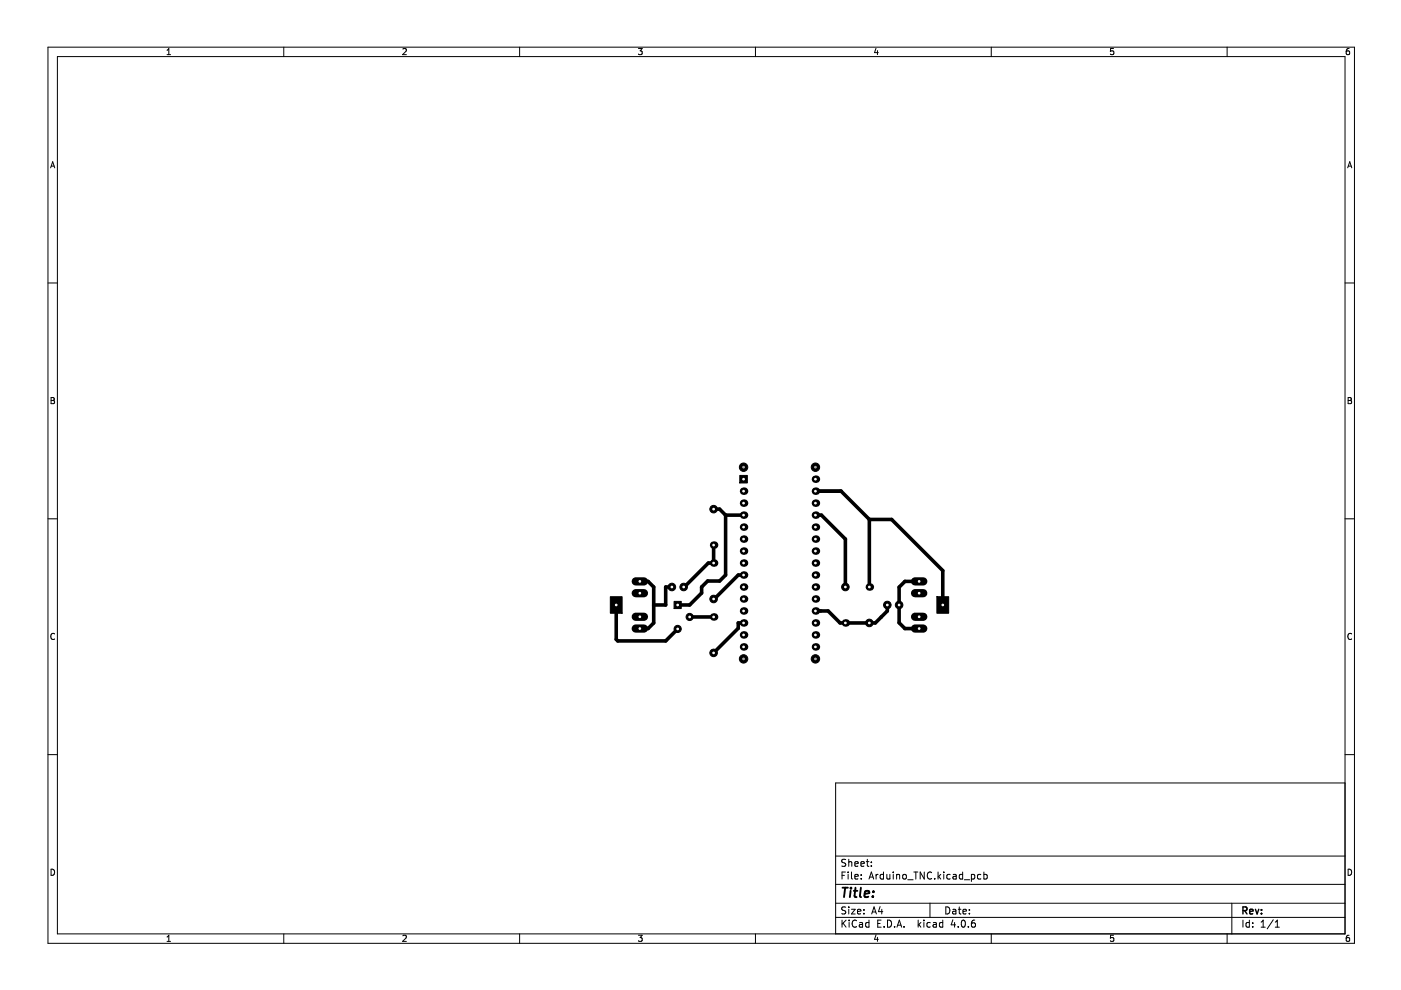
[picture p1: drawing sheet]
<svg xmlns="http://www.w3.org/2000/svg" width="297mm" height="210mm" viewBox="0 0 297 210" stroke-linecap="round" stroke-linejoin="round" font-family="sans-serif">
<g fill="none" stroke="#000" stroke-width=".21">
<path d="M10.2 10h277v190h-277zM12.2 12h273v186h-273zM35.4 11.6h.8M35.4 10.7l.4-.4v1.3M60.2 10v2M85.4 10.4l.5-.1 .3 .4-.8 .9h.8M110.2 10v2M135.4 10.3h.8l-.5 .5 .4 .1v.6l-.2 .1-.5-.1M160.2 10v2M185.7 10.2l-.3 1h.8M186 10.7v.9M210.2 10v2"/>
<path d="M236.1 10.3h-.6l-.1 .6 .6-.1 .1 .7-.2 .1-.5-.1M260.2 10v2M286 10.3l-.3 .1-.2 .2-.1 .7 .3 .3 .4-.1-.1-.7h-.3l-.3 .2M10.7 35.6l.5-1.3 .4 1.3M10.9 35.2h.6M285.7 35.6l.5-1.3 .4 1.3M285.9 35.2h.6M10.2 60h2M285.2 60h2M10.8 84.3h.5l.2 .2-.2 .4 .2 .1 .1 .3-.3 .3h-.5zM10.8 84.9h.5M285.8 84.3h.5l.2 .2-.2 .4 .2 .1 .1 .3-.3 .3h-.5z"/>
<path d="M285.8 84.9h.5M10.2 110h2M285.2 110h2M11.6 134.4a.58 .58 0 0 0-.8 .5 .58 .58 0 0 0 .8 .6M286.6 134.4a.58 .58 0 0 0-.8 .5 .58 .58 0 0 0 .8 .6M10.2 160h2M285.2 166h-108v32M285.2 160h2M10.8 184.3a.66 .66 0 0 1 .8 .6 .66 .66 0 0 1-.8 .7zM35.4 198.7l.4-.4v1.3M35.4 199.6h.8M60.2 198v2"/>
<path d="M85.4 198.4l.5-.1 .3 .4-.8 .9h.8M110.2 198v2M135.4 198.3h.8l-.5 .5 .4 .1v.6l-.2 .1-.5-.1M160.2 198v2M177.2 194.5h108M177.2 191.5h108M177.2 187.5h108M177.2 181.5h108M178.5 195.1v1.5M178.5 185.6h.5M178.7 195.7l.7 .9M179.2 184.9h-.7v1.5"/>
<path d="M179.3 192.4l-.6-.1-.2 .1v.5l.7 .2 .1 .4-.3 .3-.5-.1M179.3 182.3l-.6-.1-.2 .1v.5l.7 .2 .1 .4-.3 .3-.5-.1M179.4 195.1l-.9 .8M179.8 184.9v.1M179.8 185.4v1M180 182.2v1.5M180 192.3v.1M180 192.8v1M180 182.8l.2-.1 .3 .1 .1 .9M180 195.1v.1M180 195.6v1M180.5 192.8h.8l-.8 1h.8"/>
<path d="M180.5 184.9v1.3l.2 .2M181.2 185.9l.8-.2-.1-.2-.4-.1-.3 .2 .1 .7h.6M181.2 183.2l.8-.2-.1-.2-.4-.1-.3 .2 .1 .7h.6M181.6 195.2a.71 .71 0 0 0-1 .5 .71 .71 0 0 0 .7 .9l.3-.2M181.8 193.3l.7-.2v-.2l-.5-.1-.2 .2 .1 .7h.6M182.2 195.7h.6l.1 .9M182.5 183.2l.7-.2v-.2l-.5-.1-.2 .2 .1 .7h.6M182.6 186.2v.2M182.6 185.5v.1M182.9 195.9l-.5 .1-.2 .2 .2 .4 .5-.1M183.2 193.6v.2M183.2 192.9v.1"/>
<path d="M183.7 182.7h.5M183.9 182.2v1.3l.3 .2M184.2 195.7l-.4-.1-.3 .3 .2 .6h.5M184.2 195.1v1.5M184.2 186.4l.5-1.5 .5 1.5M184.4 186h.7M184.7 183.5v.2M184.7 182.8v.1M184.8 193.8l.5-1.5 .5 1.5M185 193.4h.7M185.7 198.2l-.3 1h.8M185.7 185.4v1"/>
<path d="M186 198.7v.9M186.1 195.8h.5M186.2 185.4l-.5 .3M186.6 192.2l-.4 1.1h1M186.8 195.1h-.7v1.5h.7M187 192.8v1M187.3 185.5l-.4-.1-.3 .3 .1 .6h.6M187.3 184.9v1.5M187.5 196.4v.2M188 185.4l.1 .9 .4 .1 .2-.2M188.2 195.1a.76 .76 0 0 1 .8 .7 .76 .76 0 0 1-.8 .8zM188.7 185.4v1"/>
<path d="M189.4 184.9v.1M189.4 185.4v1M189.7 196.4v.2M190.1 185.5l.2-.1 .4 .1v.9M190.1 185.4v1M190.2 196.6l.5-1.5 .5 1.5M190.3 196.2h.7M191.5 185.5l.2-.1 .4 .1 .1 .6-.2 .2-.3 .1-.2-.2zM191.7 196.4v.2M192.5 186.5h1.1M193.7 184.9h.9M194.2 184.9v1.5"/>
<path d="M194.7 195.1v1.5M194.8 196l.4 .6M195.2 195.6l-.5 .6M195.9 195.1v.1M195.9 195.6v1M196 184.9v1.5l-.9-1.5v1.5M197.2 191.5v3M197.2 195.7l-.4-.1-.3 .3 .2 .6h.5M197.5 185a.71 .71 0 0 0-1 .5 .71 .71 0 0 0 .7 .9l.3-.2M197.9 195.7h.6v.9M198.2 186.2v.2M198.5 195.9l-.5 .1-.2 .2 .2 .4 .5-.1"/>
<path d="M198.9 184.9v1.5M199 185.8l.5 .6M199.5 185.4l-.6 .6M199.9 195.7l-.4-.1-.3 .3 .1 .6h.6M199.9 195.1v1.5M200.1 184.9v.1M200.1 185.4v1M200.5 192.3a.76 .76 0 0 1 .9 .7 .76 .76 0 0 1-.9 .8zM201.5 185.5l-.5-.1-.3 .3 .2 .6h.6M202 192.9h.6l.1 .9M202 195l-.3 1.1h.9M202.1 185.5h.6v.9"/>
<path d="M202.4 195.6v1M202.7 193.1l-.5 .1-.2 .2 .2 .4 .5-.1M202.7 185.7l-.5 .1-.2 .2 .2 .4 .5-.1M203.2 192.8h.5M203.2 196.4v.2M203.4 192.3v1.3l.3 .2M204 195.2l.2-.1a.8 .8 0 0 1 .5 .7 .8 .8 0 0 1-.5 .8l-.4-.6zM204.1 185.5l-.4-.1-.3 .3 .1 .6h.6M204.1 184.9v1.5M204.2 193.3l.7-.2-.1-.2-.4-.1-.2 .2v.7h.6M204.5 186.5h1.1M205.3 196.4v.2"/>
<path d="M205.5 193.6v.2M205.5 192.9v.1M206 185.4v1.5M206 185.5l.4-.1 .3 .3-.2 .6h-.5M206.7 195.1l-.5 .1a1.01 1.01 0 0 0 0 1.4l.5-.2 .1-.5-.3-.2h-.4l-.1 .2M208 185.5l-.5-.1-.3 .3 .2 .6h.6M208.6 185.5l.4-.1 .3 .3-.1 .6h-.6M208.6 184.9v1.5M210.2 198v2M236.1 198.3h-.6l-.1 .6h.6l.1 .6-.2 .1-.5-.1M260.2 198v2M261.2 191.5v6.5"/>
<path d="M263.5 195.1v1.5M264.9 195.7l-.4-.1-.3 .3 .1 .6h.6M264.9 195.1v1.5M265.6 196.4v.2M265.6 195.7v.1M267.4 196.6h.8M267.4 195.5l.4-.4v1.5M270 195l-1.3 1.9M270.4 196.6h.8M270.4 195.5l.4-.4v1.5M285.8 184.3a.66 .66 0 0 1 .8 .6 .66 .66 0 0 1-.8 .7zM286 198.3l-.3 .1-.2 .2-.1 .7 .3 .3 .4-.1-.1-.6-.3-.1-.3 .2"/>
</g>
<path d="M263.5 193.1l.7-.1 .2-.2-.1-.4-.8-.1v1.5M263.9 193.1l.5 .7M265 193.3l.7-.2-.1-.2-.4-.1-.2 .2v.7h.6M266.2 192.8l.3 1 .4-1M267.5 193.6v.2M267.5 192.9v.1" fill="none" stroke="#000" stroke-width=".3"/>
<path d="M178.6 188.2h1.2M179.2 188.2l-.3 2M180.4 188.9l-.2 1.3M180.4 188.2v.2M181 188.9h.8M181.4 188.2l-.2 1.7v.2l.4 .1M182.5 188.2l-.2 1.7 .3 .3M183.3 189.5l1-.1-.1-.4-.5-.1-.3 .3-.1 .9h.8M185.1 190l-.1 .2M185.2 189v.2" fill="none" stroke="#000" stroke-width=".4"/>
<g fill="none" stroke="#000" stroke-width=".76">
<path d="M151.3 115.6v3.8h-1.1l-5.3 5.1M151.3 108h1.3l1.2 1.2M153.8 109.2h3.8M153.8 109.2v12.7l-1.2 1.3h-2.6l-1.2 1.3v1.2l-2.6 2.6h-2.5M172.9 109.2h1.3l5 5.1v10.2M172.9 104.1h5.4l6 6M184.3 110.1h4.7l10.9 10.9v7.3M184.3 110.1v14.4M130.7 128.3v7.3l.3 .3h10.1l2.6-2.5M135.7 123.3h1.7l1.2 1.2v7.6l-1.2 1.2h-1.7M142.4 124.5h-1.3v3.8h-2.5M146.2 130.8h5.1"/>
<path d="M157.6 132.1h-1.1v1.1l-5.2 5.2M157.6 121.9h-1.1l-5.2 5.1M188.1 128.3v1.2l-2.5 2.6h-7.5l-2.5-2.6h-2.7M194.9 123.3h-3l-1.3 1.2v7.5l1.3 1.3h3"/>
</g>
<g fill="#000" stroke="#000" stroke-width=".21">
<path d="M156.8 100.8h1.6v1.6h-1.6z" fill-rule="evenodd"/>
<path d="M129.4 126.5h2.5v3.5h-2.5z" fill-rule="evenodd"/>
<path d="M142.9 127.5h1.5v1.5h-1.5z" fill-rule="evenodd"/>
<path d="M198.6 126.5h2.5v3.5h-2.5z" fill-rule="evenodd"/>
<circle cx="157.6" cy="99.1" r=".89"/>
<circle cx="172.9" cy="99.1" r=".89"/>
<circle cx="151.3" cy="108" r=".8"/>
<circle cx="142.4" cy="124.5" r=".8"/>
<circle cx="143.7" cy="133.4" r=".76"/>
<circle cx="144.9" cy="124.5" r=".8"/>
<circle cx="146.2" cy="130.8" r=".76"/>
<circle cx="151.3" cy="127" r=".8"/>
<circle cx="151.3" cy="138.4" r=".8"/>
<circle cx="157.6" cy="139.7" r=".89"/>
<circle cx="172.9" cy="139.7" r=".89"/>
<circle cx="179.2" cy="124.5" r=".8"/>
<circle cx="184.3" cy="132.1" r=".8"/>
<circle cx="188.1" cy="128.3" r=".8"/>
<circle cx="190.6" cy="128.3" r=".8"/>
</g>
<g fill="#fff" stroke="#fff" stroke-width=".21">
<circle cx="157.6" cy="101.6" r=".18"/>
<circle cx="172.9" cy="134.6" r=".18"/>
<circle cx="157.6" cy="104.1" r=".18"/>
<circle cx="172.9" cy="132.1" r=".18"/>
<circle cx="157.6" cy="106.7" r=".18"/>
<circle cx="172.9" cy="129.5" r=".18"/>
<circle cx="157.6" cy="109.2" r=".18"/>
<circle cx="172.9" cy="127" r=".18"/>
<circle cx="157.6" cy="111.8" r=".18"/>
<circle cx="172.9" cy="124.5" r=".18"/>
<circle cx="157.6" cy="114.3" r=".18"/>
<circle cx="172.9" cy="121.9" r=".18"/>
<circle cx="157.6" cy="116.8" r=".18"/>
<circle cx="172.9" cy="119.4" r=".18"/>
<circle cx="157.6" cy="119.4" r=".18"/>
<circle cx="172.9" cy="116.8" r=".18"/>
<circle cx="157.6" cy="121.9" r=".18"/>
<circle cx="172.9" cy="114.3" r=".18"/>
<circle cx="157.6" cy="124.5" r=".18"/>
<circle cx="172.9" cy="111.8" r=".18"/>
<circle cx="157.6" cy="127" r=".18"/>
<circle cx="172.9" cy="109.2" r=".18"/>
<circle cx="157.6" cy="129.5" r=".18"/>
<circle cx="172.9" cy="106.7" r=".18"/>
<circle cx="157.6" cy="132.1" r=".18"/>
<circle cx="172.9" cy="104.1" r=".18"/>
<circle cx="157.6" cy="134.6" r=".18"/>
<circle cx="172.9" cy="101.6" r=".18"/>
<circle cx="157.6" cy="137.2" r=".18"/>
<circle cx="172.9" cy="137.2" r=".18"/>
<circle cx="144.9" cy="124.5" r=".18"/>
<circle cx="142.4" cy="124.5" r=".18"/>
<circle cx="188.1" cy="128.3" r=".18"/>
<circle cx="190.6" cy="128.3" r=".18"/>
<circle cx="130.7" cy="128.3" r=".17"/>
<circle cx="135.7" cy="123.3" r=".17"/>
<circle cx="135.7" cy="133.3" r=".17"/>
<circle cx="135.7" cy="125.8" r=".17"/>
<circle cx="135.7" cy="130.8" r=".17"/>
<circle cx="199.9" cy="128.3" r=".18"/>
<circle cx="194.9" cy="133.3" r=".17"/>
<circle cx="194.9" cy="123.3" r=".17"/>
<circle cx="194.9" cy="130.8" r=".17"/>
<circle cx="194.9" cy="125.8" r=".17"/>
<circle cx="146.2" cy="130.8" r=".17"/>
<circle cx="143.7" cy="133.4" r=".17"/>
<circle cx="143.7" cy="128.3" r=".17"/>
<circle cx="151.3" cy="108" r=".17"/>
<circle cx="151.3" cy="115.6" r=".17"/>
<circle cx="151.3" cy="127" r=".17"/>
<circle cx="151.3" cy="119.4" r=".17"/>
<circle cx="151.3" cy="138.4" r=".17"/>
<circle cx="151.3" cy="130.8" r=".17"/>
<circle cx="179.2" cy="124.5" r=".17"/>
<circle cx="179.2" cy="132.1" r=".17"/>
<circle cx="184.3" cy="132.1" r=".17"/>
<circle cx="184.3" cy="124.5" r=".17"/>
</g>
<g fill="#000">
<circle cx="151.3" cy="119.4" r=".8"/>
<circle cx="151.3" cy="115.6" r=".8"/>
<circle cx="157.6" cy="109.2" r=".8"/>
<circle cx="157.6" cy="111.8" r=".8"/>
<circle cx="157.6" cy="106.7" r=".8"/>
<circle cx="157.6" cy="114.3" r=".8"/>
<circle cx="157.6" cy="116.8" r=".8"/>
<circle cx="157.6" cy="119.4" r=".8"/>
<circle cx="157.6" cy="104.1" r=".8"/>
<circle cx="172.9" cy="114.3" r=".8"/>
<circle cx="172.9" cy="111.8" r=".8"/>
<circle cx="172.9" cy="104.1" r=".8"/>
<circle cx="172.9" cy="119.4" r=".8"/>
<circle cx="172.9" cy="116.8" r=".8"/>
<circle cx="172.9" cy="109.2" r=".8"/>
<circle cx="172.9" cy="106.7" r=".8"/>
<circle cx="172.9" cy="101.6" r=".8"/>
<circle cx="151.3" cy="130.8" r=".8"/>
<circle cx="157.6" cy="129.5" r=".8"/>
<circle cx="157.6" cy="132.1" r=".8"/>
<circle cx="157.6" cy="134.6" r=".8"/>
<circle cx="157.6" cy="127" r=".8"/>
<circle cx="157.6" cy="137.2" r=".8"/>
<circle cx="157.6" cy="121.9" r=".8"/>
<circle cx="157.6" cy="124.5" r=".8"/>
<circle cx="172.9" cy="129.5" r=".8"/>
<circle cx="172.9" cy="127" r=".8"/>
<circle cx="172.9" cy="124.5" r=".8"/>
<circle cx="172.9" cy="132.1" r=".8"/>
<circle cx="172.9" cy="137.2" r=".8"/>
<circle cx="172.9" cy="134.6" r=".8"/>
<circle cx="172.9" cy="121.9" r=".8"/>
<circle cx="179.2" cy="132.1" r=".8"/>
<circle cx="184.3" cy="124.5" r=".8"/>
</g>
<g fill="#cdca00" stroke="#cdca00" stroke-width=".21">
<circle cx="157.6" cy="99.1" r=".18"/>
<circle cx="172.9" cy="99.1" r=".18"/>
<circle cx="172.9" cy="139.7" r=".18"/>
<circle cx="157.6" cy="139.7" r=".18"/>
</g>
<path d="M134.8 123.3h1.7M134.8 133.3h1.7M134.8 125.8h1.7M134.8 130.8h1.7M194 123.3h1.8M194 133.3h1.8M194 125.8h1.8M194 130.8h1.8" fill="none" stroke="#000" stroke-width="1.8"/>
</svg>
